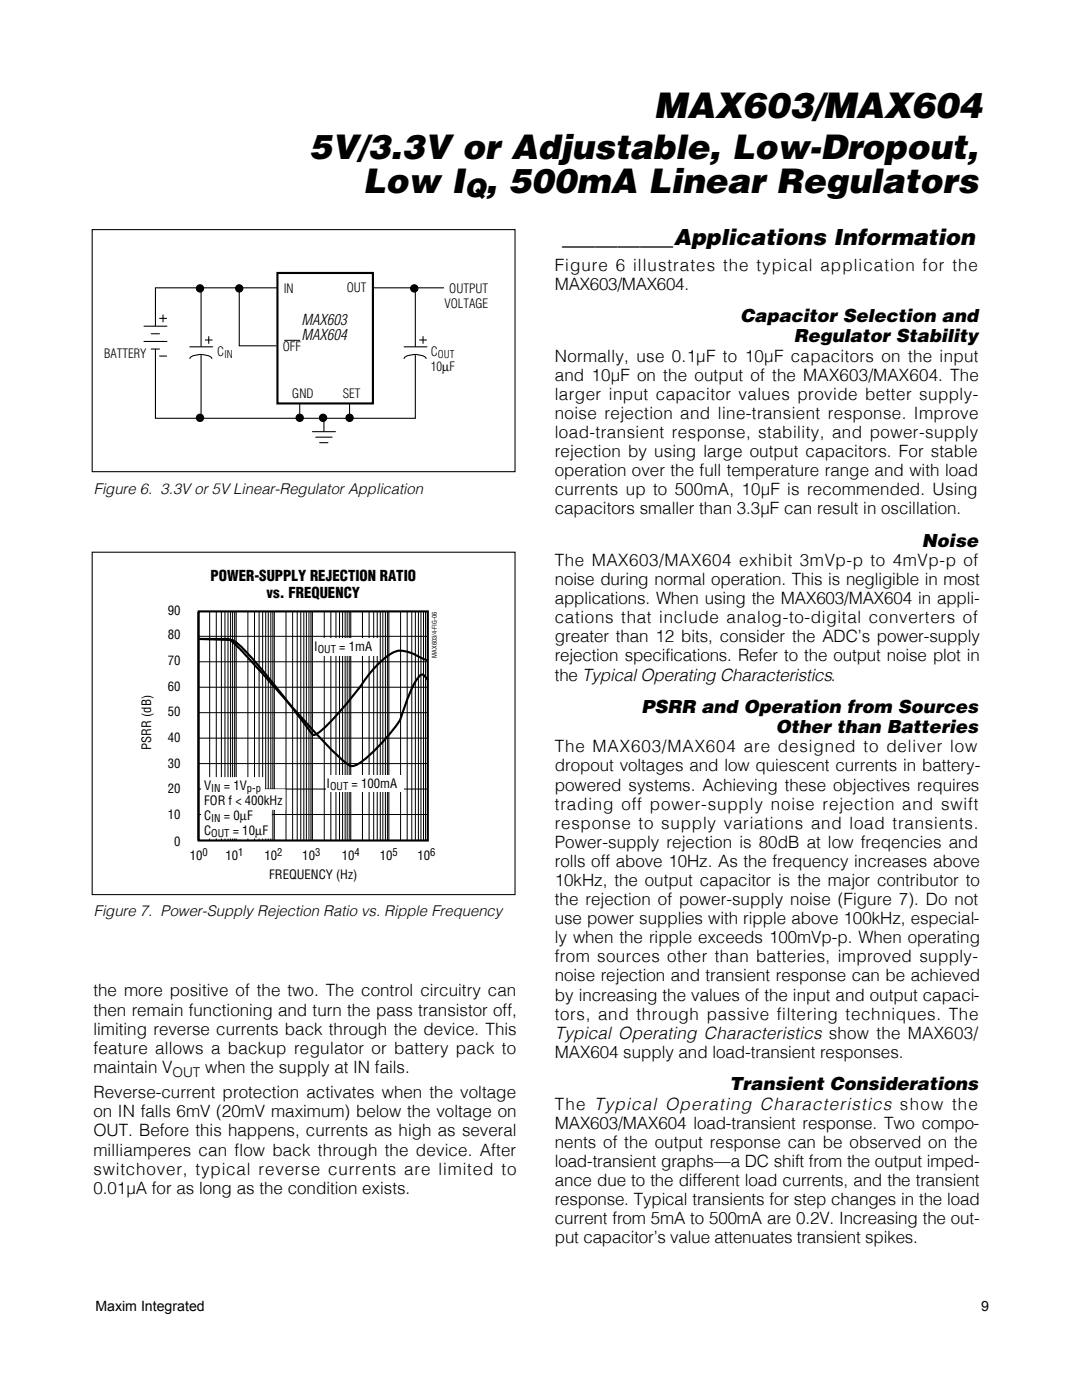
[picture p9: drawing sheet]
<svg xmlns="http://www.w3.org/2000/svg" width="216mm" height="279mm" viewBox="0 0 216 279" stroke-linecap="round" stroke-linejoin="round" font-family="sans-serif">
<defs><g id="words">
<text font-size="7.1" x="130.5" y="23.5">MAX603/MAX604</text>
<g font-size="6.9">
<text x="61.7" y="31.7">5V/3.3V or Adjustable, Low-Dropout,</text>
<text x="72.4" y="38.5">Low I , 500mA Linear Regulators</text>
</g>
<text font-size="5.2" x="92.7" y="39.3">Q</text>
<text font-size="4.5" x="112.2" y="48.9">__________Applications Information</text>
<g font-size="3.7">
<text x="147.8" y="64.3">Capacitor Selection and</text>
<text x="158.4" y="68.3">Regulator Stability</text>
<text x="184" y="109.1">Noise</text>
<text x="128" y="142.3">PSRR and Operation from Sources</text>
<text x="154.8" y="146.3">Other than Batteries</text>
<text x="145.6" y="217.6">Transient Considerations</text>
</g>
<text font-size="3.5" x="110.7" y="207.3">Typical Operating Characteristics show the MAX603/</text>
<g font-size="3.4">
<text x="110.7" y="54">Figure 6 illustrates the typical application for the</text>
<text x="110.7" y="57.8">MAX603/MAX604.</text>
<text x="110.7" y="72.2">Normally, use 0.1µF to 10µF capacitors on the input</text>
<text x="110.7" y="76">and 10µF on the output of the MAX603/MAX604. The</text>
<text x="110.7" y="79.8">larger input capacitor values provide better supply-</text>
<text x="110.7" y="83.6">noise rejection and line-transient response. Improve</text>
<text x="110.7" y="87.4">load-transient response, stability, and power-supply</text>
<text x="110.7" y="91.2">rejection by using large output capacitors. For stable</text>
<text x="110.7" y="95">operation over the full temperature range and with load</text>
<text x="110.7" y="98.8">currents up to 500mA, 10µF is recommended. Using</text>
<text x="110.7" y="102.6">capacitors smaller than 3.3µF can result in oscillation.</text>
<text x="110.7" y="113">The MAX603/MAX604 exhibit 3mVp-p to 4mVp-p of</text>
<text x="110.7" y="116.8">noise during normal operation. This is negligible in most</text>
<text x="110.7" y="120.6">applications. When using the MAX603/MAX604 in appli-</text>
<text x="110.7" y="124.4">cations that include analog-to-digital converters of</text>
<text x="110.7" y="128.2">greater than 12 bits, consider the ADC’s power-supply</text>
<text x="110.7" y="132">rejection specifications. Refer to the output noise plot in</text>
<text x="110.7" y="135.8">the Typical Operating Characteristics.</text>
<text x="110.7" y="150.2">The MAX603/MAX604 are designed to deliver low</text>
<text x="110.7" y="154">dropout voltages and low quiescent currents in battery-</text>
<text x="110.7" y="157.8">powered systems. Achieving these objectives requires</text>
<text x="110.7" y="161.6">trading off power-supply noise rejection and swift</text>
<text x="110.7" y="165.4">response to supply variations and load transients.</text>
<text x="110.7" y="169.2">Power-supply rejection is 80dB at low freqencies and</text>
<text x="110.7" y="173">rolls off above 10Hz. As the frequency increases above</text>
<text x="110.7" y="176.8">10kHz, the output capacitor is the major contributor to</text>
<text x="110.7" y="180.6">the rejection of power-supply noise (Figure 7). Do not</text>
<text x="110.7" y="184.4">use power supplies with ripple above 100kHz, especial-</text>
<text x="110.7" y="188.3">ly when the ripple exceeds 100mVp-p. When operating</text>
<text x="110.7" y="192.1">from sources other than batteries, improved supply-</text>
<text x="110.7" y="195.9">noise rejection and transient response can be achieved</text>
<text x="18.6" y="198.9">the more positive of the two. The control circuitry can</text>
<text x="18.6" y="202.7">then remain functioning and turn the pass transistor off,</text>
<text x="110.7" y="199.7">by increasing the values of the input and output capaci-</text>
<text x="110.7" y="203.5">tors, and through passive filtering techniques. The</text>
<text x="18.6" y="206.5">limiting reverse currents back through the device. This</text>
<text x="18.6" y="210.3">feature allows a backup regulator or battery pack to</text>
<text x="18.6" y="214.1">maintain V</text>
<text x="40.9" y="214.1">when the supply at IN fails.</text>
<text x="110.7" y="211.1">MAX604 supply and load-transient responses.</text>
<text x="18.6" y="219.2">Reverse-current protection activates when the voltage</text>
<text x="110.7" y="221.4">The Typical Operating Characteristics show the</text>
<text x="18.6" y="223">on IN falls 6mV (20mV maximum) below the voltage on</text>
<text x="18.6" y="226.8">OUT. Before this happens, currents as high as several</text>
<text x="110.7" y="225.2">MAX603/MAX604 load-transient response. Two compo-</text>
<text x="18.6" y="230.6">milliamperes can flow back through the device. After</text>
<text x="110.7" y="229.1">nents of the output response can be observed on the</text>
<text x="110.7" y="232.9">load-transient graphs—a DC shift from the output imped-</text>
<text x="18.6" y="234.4">switchover, typical reverse currents are limited to</text>
<text x="18.6" y="238.2">0.01µA for as long as the condition exists.</text>
<text x="110.7" y="236.7">ance due to the different load currents, and the transient</text>
<text x="110.7" y="240.5">response. Typical transients for step changes in the load</text>
<text x="110.7" y="244.3">current from 5mA to 500mA are 0.2V. Increasing the out-</text>
<text x="110.7" y="248.1">put capacitor’s value attenuates transient spikes.</text>
</g>
<g font-size="3">
<text x="60.1" y="64.8">MAX603</text>
<text x="60.1" y="67.8">MAX604</text>
<text x="18.7" y="98.7">Figure 6. 3.3V or 5V Linear-Regulator Application</text>
<text x="42" y="115.9">POWER-SUPPLY REJECTION RATIO</text>
<text x="53.2" y="119.4">vs. FREQUENCY</text>
<text x="18.7" y="182.9">Figure 7. Power-Supply Rejection Ratio vs. Ripple Frequency</text>
</g>
<g font-size="2.8">
<text x="19" y="261.6">Maxim Integrated</text>
<text x="195.8" y="261.6">9</text>
</g>
<text font-size="2.7" x="34.4" y="215">OUT</text>
<g font-size="2.5">
<text x="56.6" y="58.5">IN</text>
<text x="69.2" y="58.3">OUT</text>
<text x="89.6" y="58.5">OUTPUT</text>
<text x="88.7" y="61.5">VOLTAGE</text>
<text x="20.8" y="71.5">BATTERY</text>
<text x="43.4" y="71.1">C</text>
<text x="56.4" y="70.1">OFF</text>
<text x="86" y="71.1">C</text>
<text x="86" y="74">10µF</text>
<text x="58.3" y="79.5">GND</text>
<text x="68.4" y="79.5">SET</text>
<text x="33.5" y="122.7">90</text>
<text x="33.5" y="127.6">80</text>
<text x="62.7" y="130">I</text>
<text x="67.7" y="130">= 1mA</text>
<text x="33.5" y="137.9">60</text>
<text x="33.5" y="132.8">70</text>
<text x="33.5" y="142.9">50</text>
<text x="30.2" y="149.7" transform="rotate(-90 30.2 149.7)">PSRR (dB)</text>
<text x="33.5" y="148.1">40</text>
<text x="33.5" y="153.2">30</text>
<text x="33.5" y="158.3">20</text>
<text x="40.8" y="160.7">FOR f &lt; 400kHz</text>
<text x="40.8" y="157.7">V</text>
<text x="44.7" y="157.7">= 1V</text>
<text x="65.1" y="157.3">I</text>
<text x="70.1" y="157.3">= 100mA</text>
<text x="33.5" y="163.4">10</text>
<text x="40.8" y="163.7">C</text>
<text x="40.8" y="166.6">C</text>
<text x="44.7" y="163.7">= 0</text>
<text x="46.4" y="166.6">= 10</text>
<text x="47.9" y="163.7">µF</text>
<text x="50.9" y="166.6">µ</text>
<text x="52.4" y="166.6">F</text>
<text x="34.8" y="168.8">0</text>
<text x="37.8" y="171.6">10</text>
<text x="45" y="171.6">10</text>
<text x="52.8" y="171.6">10</text>
<text x="60.3" y="171.6">10</text>
<text x="68.2" y="171.6">10</text>
<text x="75.8" y="171.6">10</text>
<text x="83.3" y="171.6">10</text>
<text x="53.7" y="175.5">FREQUENCY (Hz)</text>
</g>
<g font-size="2.1">
<text x="44.8" y="71.5">IN</text>
<text x="87.4" y="71.5">OUT</text>
<text x="63.4" y="130.4">OUT</text>
<text x="42.2" y="158.2">IN</text>
<text x="49.3" y="158.2">p-p</text>
<text x="65.9" y="157.7">OUT</text>
<text x="42.2" y="164.1">IN</text>
<text x="42.2" y="167.1">OUT</text>
<text x="40.4" y="170.8">0</text>
<text x="47.6" y="170.8">1</text>
<text x="55.3" y="170.8">2</text>
<text x="62.9" y="170.8">3</text>
<text x="70.7" y="170.8">4</text>
<text x="78.3" y="170.8">5</text>
<text x="85.9" y="170.8">6</text>
</g>
<text font-size="1.3" x="87.2" y="131.2" transform="rotate(-90 87.2 131.2)">MAX603/4-FIG-06</text>
</g></defs>
<g fill="none" stroke="#000" stroke-width=".21">
<path d="M40.1 57.5v11.7M82.9 57.5v11.7M88.6 57.4h-57.6v7.7M28.7 65.1h4.6M28.7 68.1h4.6M30.2 66.6h1.6M30.2 69.7h1.6M31 69.6v13.9h51.9v-12.7M31.8 63.5h1.5M31.8 71.1h1.5M32.5 62.8v1.5M37.9 69.2h4.5"/>
<path d="M37.9 71.6a1.96 1.96 0 0 1 2.1-.9l.7 .1a1.69 1.69 0 0 1 1.6 .8M40.1 70.8v12.7M40.9 67.9h1.5M41.7 67.1v1.5M80.6 69.2h4.6M80.6 71.6a1.96 1.96 0 0 1 2.1-.9l.7 .1a1.69 1.69 0 0 1 1.6 .8M83.7 67.9h1.5M84.4 67.1v1.5M62.3 86.2h4.6M63 87.2h3.3M63.8 88.3h1.6M64.6 83.8v2.4"/>
</g>
<g fill="#000" stroke="#000" stroke-width=".21">
<circle cx="39.9" cy="57.6" r=".73"/>
<circle cx="47.7" cy="57.6" r=".73"/>
<circle cx="82.7" cy="57.6" r=".73"/>
<circle cx="39.9" cy="83.4" r=".73"/>
<circle cx="59.8" cy="83.4" r=".73"/>
<circle cx="64.5" cy="83.4" r=".73"/>
<circle cx="69.8" cy="83.4" r=".73"/>
</g>
<path d="M55.4 54.5h19v26h-19z" fill="#fff" stroke="#000" stroke-width=".42"/>
<path d="M47.7 57.7v11.3h7.4M59.8 80.5v3" fill="none" stroke="#000" stroke-width=".21"/>
<path d="M69.8 80.5v3z" fill="#fff" stroke="#000" stroke-width=".21"/>
<path d="M56.8 67.9h3" fill="none" stroke="#000" stroke-width=".2"/>
<path d="M18.4 45.8h84.4v48.3h-84.4z" fill="none" stroke="#000" stroke-width=".21"/>
<path d="M18.5 110.3h84.2v68.1h-84.2z" fill-rule="evenodd" fill="#fff"/>
<path d="M47.1 122.1v45.6M54.7 122.1v45.6M62.3 122.1v45.6M70 122.1v45.6M77.6 122.1v45.6" fill="none" stroke="#000" stroke-width=".21"/>
<g fill="none" stroke="#000" stroke-width=".2">
<path d="M39.5 122.1v45.6M39.7 127h45.7M39.7 132.1h45.7M39.7 137.2h45.7M41.8 122.1v45.6M43.2 122.1v45.6M44.2 122.1v45.6M44.9 122.1v45.6M45.5 122.1v45.6M46 122.1v45.6M46.4 122.1v45.6M46.8 122.1v45.6"/>
<path d="M49.5 122.1v45.6M50.8 122.1v45.6M51.7 122.1v45.6M52.4 122.1v45.6M53 122.1v45.6M53.5 122.1v45.6M54 122.1v45.6M54.4 122.1v45.6M57.1 122.1v45.6M58.4 122.1v45.6M59.3 122.1v45.6M60 122.1v45.6"/>
<path d="M60.6 122.1v45.6M61.1 122.1v45.6M61.6 122.1v45.6M62 122.1v45.6M64.7 122.1v45.6M66 122.1v45.6M67 122.1v45.6M67.7 122.1v45.6M68.4 122.1v45.6M68.9 122.1v45.6M69.3 122.1v45.6M69.7 122.1v45.6"/>
<path d="M72.3 122.1v45.6M73.6 122.1v45.6M74.6 122.1v45.6M75.3 122.1v45.6M75.9 122.1v45.6M76.4 122.1v45.6M76.9 122.1v45.6M77.3 122.1v45.6M79.9 122.1v45.6M81.3 122.1v45.6M82.2 122.1v45.6M82.9 122.1v45.6"/>
<path d="M83.5 122.1v45.6M84 122.1v45.6M84.5 122.1v45.6M84.9 122.1v45.6M39.7 142.2h45.7M39.7 147.3h45.7M39.7 152.4h45.7M39.7 157.5h45.7M39.7 162.6h45.7"/>
</g>
<path d="M39.6 122h45.8v45.7h-45.8zM85.4 131.8l-1.1-.4-1.2-.6a5.3 5.3 0 0 0-4.6-.6 22.9 22.9 0 0 0-7 7.4 64.9 64.9 0 0 1-7.5 8.3l-1.3 .8-.4-.1-3.4-4.6a120.7 120.7 0 0 0-11.5-13.6 2.81 2.81 0 0 0-2.6-.7l-5-.2h4.4a2.24 2.24 0 0 1 2.4 .8l3.5 3.6 4.8 5.4a221.3 221.3 0 0 0 13 14l1.9 1.5 .7 .1a10.3 10.3 0 0 0 3.8-2.8l4.1-4.5a9 9 0 0 0 2.3-4.3 17.7 17.7 0 0 1 3.2-6.6 1.22 1.22 0 0 1 1.4 1" fill="none" stroke="#000" stroke-width=".42"/>
<g fill="#fff">
<path d="M62.7 127.3h12.9v3.6h-12.9z"/>
<path d="M40.1 155.1h12.8v2.4h4v4.1h-2.7v5.8h-14.1z"/>
<path d="M65.1 154.6h15.5v3.3h-15.5z"/>
</g>
<path d="M18.4 110.2h84.4v68.3h-84.4z" fill="none" stroke="#000" stroke-width=".21"/>
<g fill="#fff">
<path d="M18.3 96.1h84.6v13.5h-84.6z" fill-rule="evenodd"/>
<path d="M18.3 180.3h84.6v15.9h-84.6z" fill-rule="evenodd"/>
</g>
<path d="M6.5 49.2h7.6v65.1h-7.6z" fill="#fff"/>
<use href="#words"/>
</svg>
